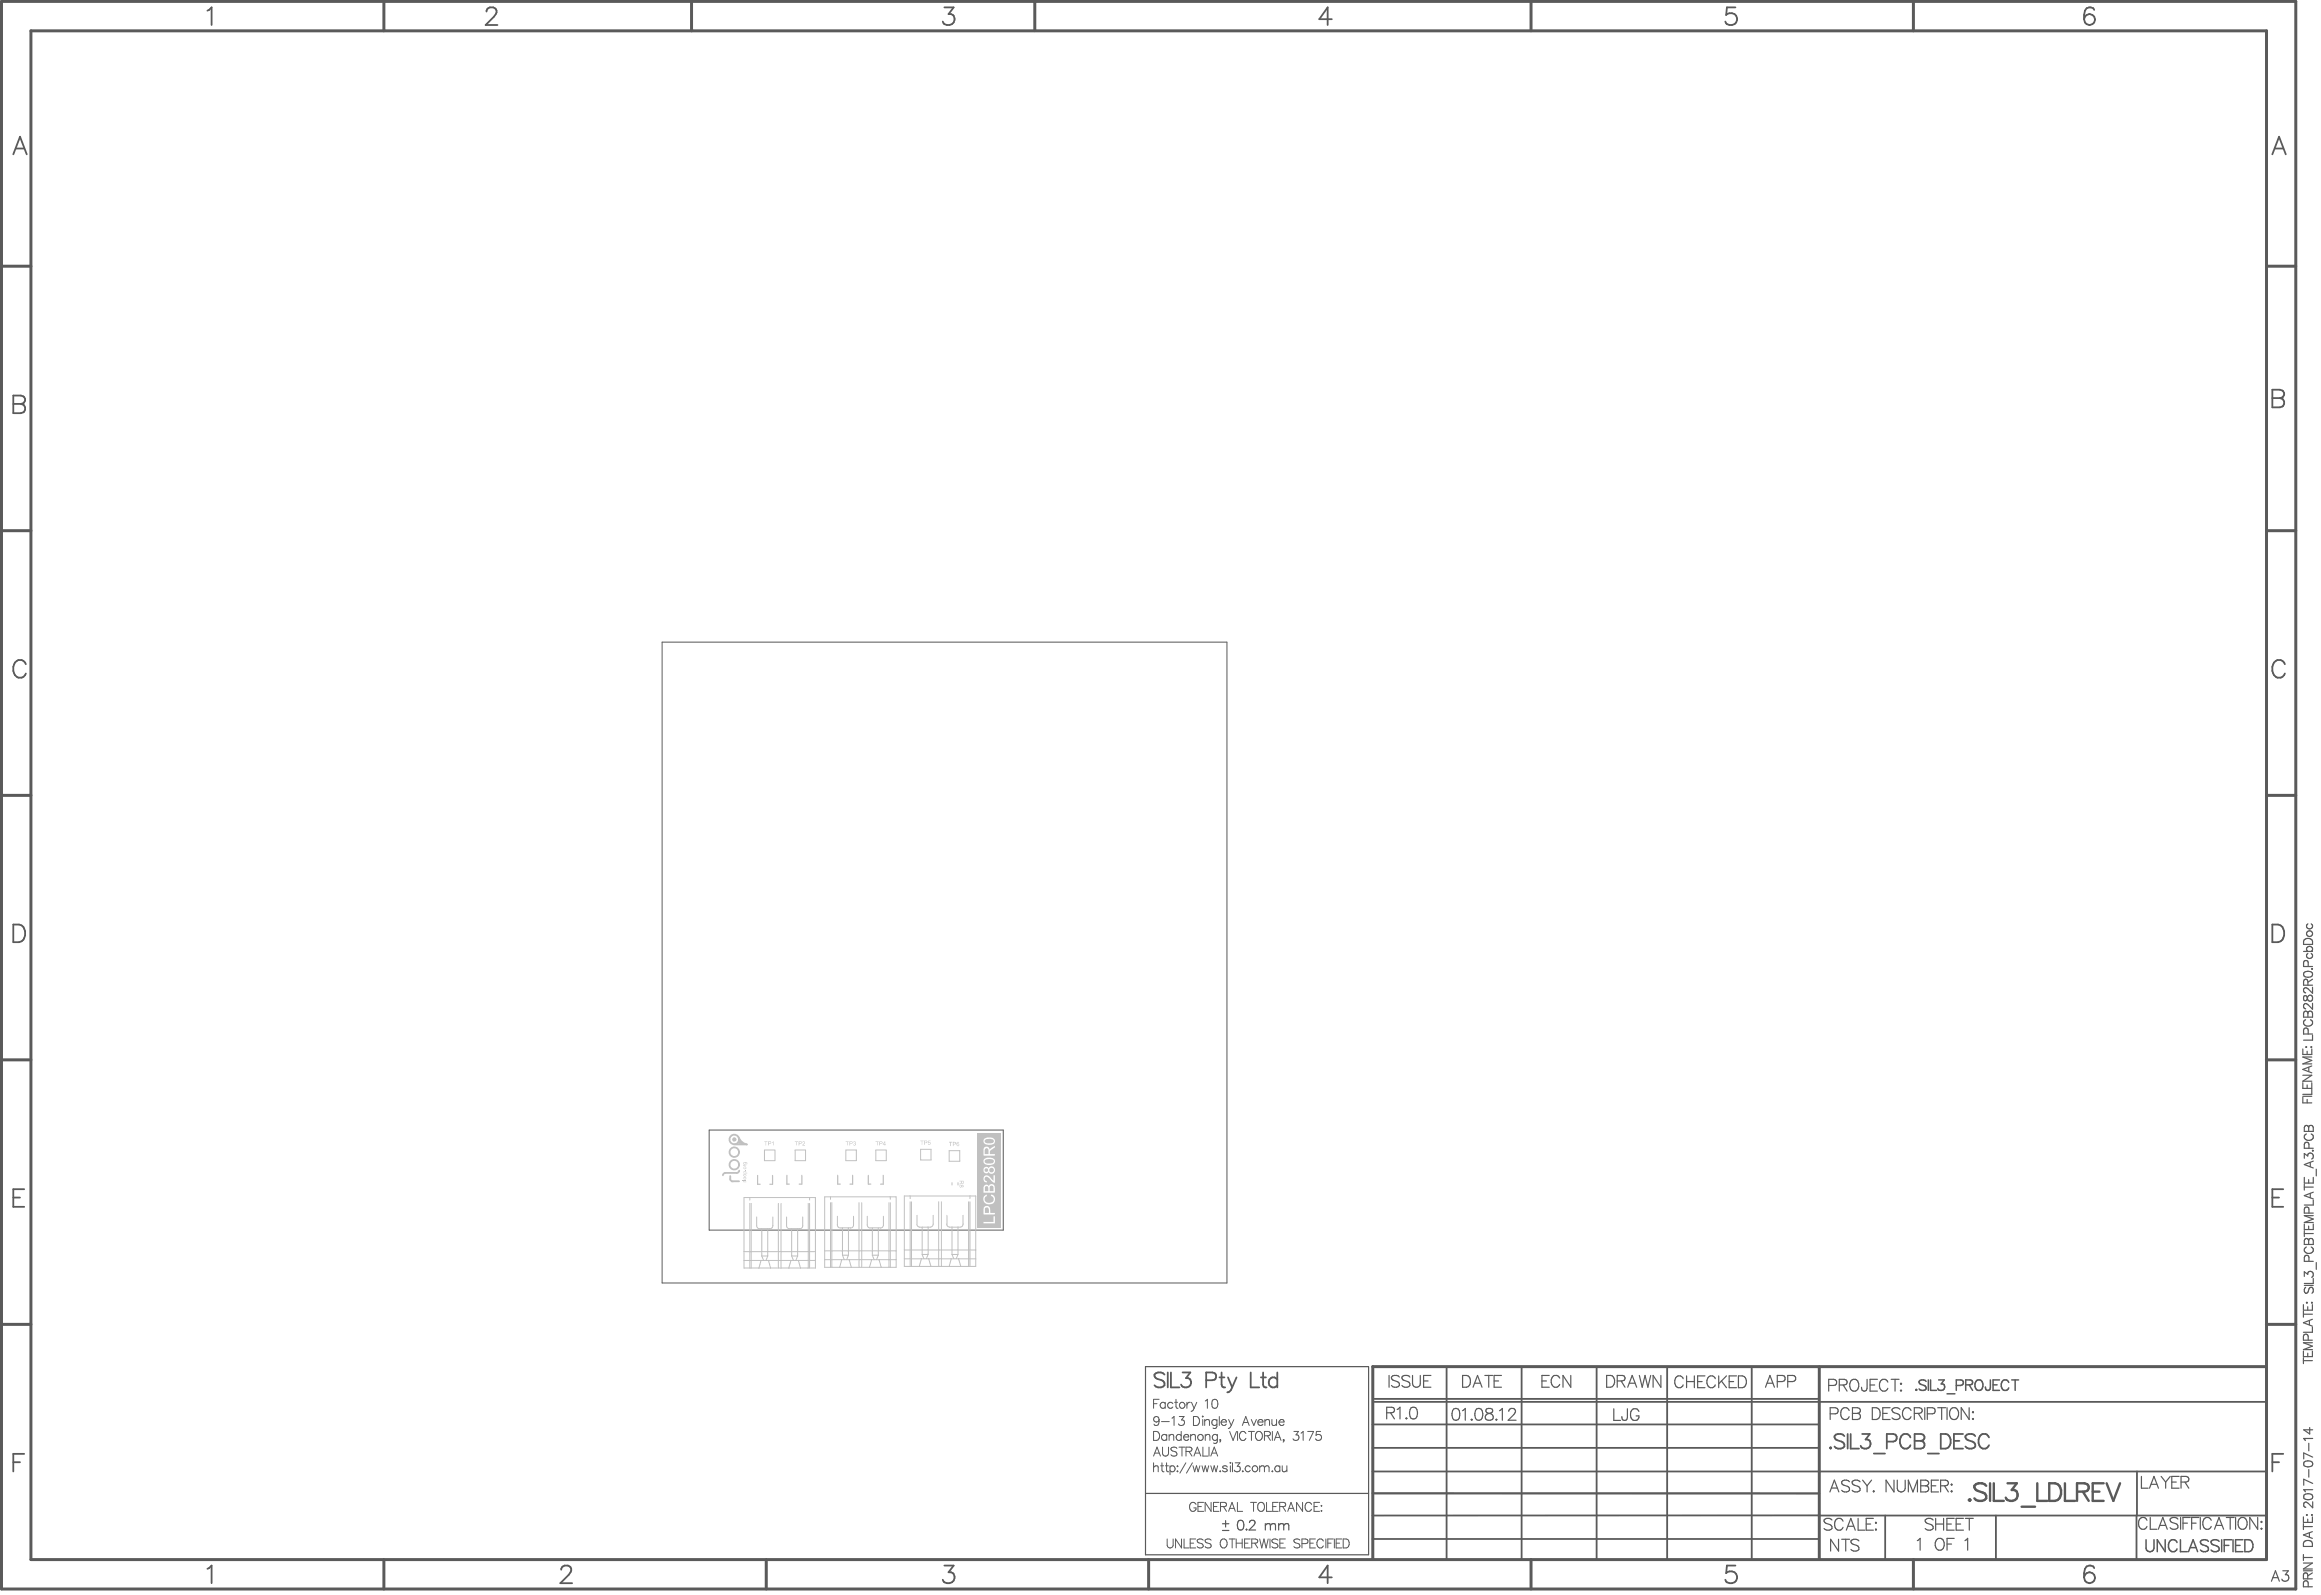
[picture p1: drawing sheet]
<svg xmlns="http://www.w3.org/2000/svg" width="328mm" height="225mm" viewBox="0 0 328 225" stroke-linecap="round" stroke-linejoin="round" font-family="sans-serif">
<g fill="none" stroke="#5a5a5a" stroke-width=".42">
<path d="M.2 .2h324.3v224.4h-324.3zM4.4 4.4h316v216h-316zM54.3 .2v4.2M97.8 .2v4.2M146.3 .2v4.1M216.4 .2v4.2M270.5 .2v4.2M.2 37.6h4.2M320.4 37.6h4.1M.2 75h4.2M320.4 75h4.1M.2 112.4h4.2"/>
<path d="M320.4 112.4h4.1M.2 149.8h4.2M320.4 149.8h4.1M.2 187.2h4.2M257.2 193.2v27.2M320.3 193.1h-126.3v27.3M320.4 187.2h4.1M54.3 220.4v4.2M108.3 220.4v4.2M162.4 220.4v4.2M216.4 220.4v4.2M270.5 220.4v4.2"/>
</g>
<g fill="none" stroke="#5a5a5a" stroke-width=".25">
<path d="M29.3 1.5l.6-.5v2.5M68.8 1.6a.58 .58 0 0 1 .4-.6h.5a.6 .6 0 0 1 .4 1l-1.5 1.5h1.7M133.5 1h1.3l-.7 1a.8 .8 0 0 1 .8 .9 .8 .8 0 0 1-1 .6l-.4-.1-.2-.4M188.3 2.7h-1.8l1.2-1.7v2.5M245.3 1h-1.2l-.1 1.1a.88 .88 0 0 1 1.3 0 .88 .88 0 0 1-.1 1.3 .88 .88 0 0 1-1.3-.4M296 1.4a.72 .72 0 0 0-.7-.4 .72 .72 0 0 0-.6 .5l-.1 1.2M1.9 21.8l.9-2.5 1 2.5M2.2 21h1.2M321.2 21.8l1-2.5 .9 2.5M321.6 21h1.1M1.9 55.9h1.1l.3 .1a.58 .58 0 0 1 0 1l-.3 .1a.66 .66 0 0 1 .6 .6 .66 .66 0 0 1-.6 .7h-1.1zM1.9 57.1h1.1"/>
<path d="M321.2 55.1h1.1l.3 .1a.58 .58 0 0 1 0 1l-.3 .1a.66 .66 0 0 1 .6 .6 .66 .66 0 0 1-.6 .7h-1.1zM321.2 56.3h1.1M3.7 93.9a.86 .86 0 0 0-.9-.6 .86 .86 0 0 0-.8 .6 1.41 1.41 0 0 0 .6 1.9 .87 .87 0 0 0 1.1-.6M323 93.9a.86 .86 0 0 0-.8-.6 .86 .86 0 0 0-.9 .6 1.41 1.41 0 0 0 .6 1.9 .87 .87 0 0 0 1.1-.6M1.9 130.7h.8a1.32 1.32 0 0 1 .9 1.2 1.32 1.32 0 0 1-.9 1.3h-.8zM321.2 130.7h.8a1.32 1.32 0 0 1 .9 1.2 1.32 1.32 0 0 1-.9 1.3h-.8zM1.9 169.3h.9M3.4 168.1h-1.5v2.5h1.5M321.2 169.3h1M322.7 168.1h-1.5v2.5h1.5M164.6 194.3a.95 .95 0 0 0-1.4 0 .57 .57 0 0 0 .4 .6l.6 .2a.52 .52 0 0 1 .4 .4 .52 .52 0 0 1-.2 .5 .97 .97 0 0 1-1.2-.2M165.1 194v2.1"/>
<path d="M165.5 194v2.1h1.2M167.2 194h1.1l-.7 .8a.68 .68 0 0 1 .8 .7 .68 .68 0 0 1-.9 .6l-.3-.1-.3-.3M170.5 195.1l1.2-.1a.57 .57 0 0 0 .2-.6 .57 .57 0 0 0-.5-.4h-.9v2.1M172.4 194.7h.7M172.7 194v1.7l.1 .3 .4 .1M173.6 194.7l.6 1.4M174.2 196.1l-.2 .4-.2 .2-.3 .1M174.8 194.7l-.6 1.4M176.8 194v2.1h1.2M178.2 194.7h.7M178.5 194v1.7l.1 .3 .4 .1M180.6 195a.67 .67 0 0 0-1-.1 .67 .67 0 0 0 0 1 .67 .67 0 0 0 1-.1"/>
<path d="M180.6 194v2.1M194.3 198.1h126M194.3 197.7h62.8M204.5 193.1v27.3M215.1 193.1v27.3M225.7 193.1v27.3M235.7 193.1v27.3M247.6 193.2v27.2M1.9 206.7h.9M3.4 205.5h-1.5v2.5M194 211l63.2 .1h-63.2M194 208h126.4"/>
<path d="M194 204.6h63.2M194 201.3h63.2M194 217.5h63.2M194 214.2h126.4M258.7 204.6l.1-.1 .1 .1-.1 .1zM260.7 203a.93 .93 0 0 0-1.4 0 .57 .57 0 0 0 .4 .6l.6 .1a.51 .51 0 0 1 .4 .4 .51 .51 0 0 1-.2 .5 .93 .93 0 0 1-1.2-.2M261.2 202.7v2M261.6 202.7v2h1.2M263.2 202.7h1.1l-.6 .7a.67 .67 0 0 1 .7 .8 .67 .67 0 0 1-.9 .5l-.3-.1-.2-.3M264.9 205.4h1.6M266.5 214.2v6.2M266.7 203.7h.9a.54 .54 0 0 0 .5-.5 .54 .54 0 0 0-.5-.5h-.9v2"/>
<path d="M270 203.2a.76 .76 0 0 0-.8-.5 .76 .76 0 0 0-.6 .7 .9 .9 0 0 0 .2 1 .9 .9 0 0 0 1 .2l.2-.3M270.6 202.7l1.2 .1a.47 .47 0 0 1 0 .8h-.3a.55 .55 0 0 1 .6 .6 .55 .55 0 0 1-.6 .5h-.9zM270.6 203.6h.9M272.5 205.4h1.6M274.3 202.7h.7a1.1 1.1 0 0 1 .8 1 1.1 1.1 0 0 1-.8 1h-.7zM276.2 203.6h.8M277.5 202.7h-1.3v2h1.3M279.2 203a.93 .93 0 0 0-1.4 0 .57 .57 0 0 0 .4 .6l.6 .1a.51 .51 0 0 1 .4 .4 .51 .51 0 0 1-.2 .5 .95 .95 0 0 1-1.2-.2M281.2 203.2a.76 .76 0 0 0-.9-.5 .76 .76 0 0 0-.6 .7 .9 .9 0 0 0 .2 1 .9 .9 0 0 0 1 .2l.3-.3M282.1 214.2v6.2M302 214.2v6.3M302.1 208v6.2"/>
<path d="M321.2 206.7h1M322.7 205.5h-1.5v2.5M29.3 221.7l.6-.4v2.5M79.3 221.9a.58 .58 0 0 1 .5-.6h.5a.6 .6 0 0 1 .3 .9l-1.4 1.6h1.7M133.5 221.3h1.3l-.7 .9a.8 .8 0 0 1 .8 .9 .8 .8 0 0 1-1 .7l-.4-.2-.2-.3M188.3 222.9h-1.8l1.2-1.6v2.5M245.3 221.3h-1.2l-.1 1a.88 .88 0 0 1 1.3 0 .88 .88 0 0 1-.1 1.3 .88 .88 0 0 1-1.3-.3M296 221.6a.72 .72 0 0 0-.7-.3 .72 .72 0 0 0-.6 .4l-.1 1.2"/>
<circle cx="295.4" cy="2.8" r=".77"/>
<circle cx="295.4" cy="223" r=".77"/>
</g>
<g fill="none" stroke="#5a5a5a" stroke-width=".17">
<path d="M325.6 134.5h1.3M325.7 132.9a.71 .71 0 0 1 1.2 .2v.4h-1.3zM325.7 137.5a.8 .8 0 0 1 1.2 .1v.2a.73 .73 0 0 1-1.3 0zM326.2 139.2v-.7l-.3-.1-.3 .3v.5h1.3M326.2 130.6a.4 .4 0 0 0 0 .6 .4 .4 0 0 0 .6 0 .4 .4 0 0 0-.1-.6M326.2 134.5a.4 .4 0 0 1 0-.6 .4 .4 0 0 1 .6 0 .4 .4 0 0 1-.1 .6M326.2 134.7a.4 .4 0 0 0 0 .6 .4 .4 0 0 0 .6 0 .4 .4 0 0 0-.1-.6M326.3 136.6l-.1-.7-.2-.1a.34 .34 0 0 0-.4 .3v.5h1.3M326.8 136.9h.1zM326.9 139.5v.9l-.6-.6a.36 .36 0 0 0-.4-.2 .36 .36 0 0 0-.3 .2 .39 .39 0 0 0 .3 .5M326.9 138.4l-.7 .4M325.5 155.1v.8h1.3"/>
<path d="M325.5 148.3v.7h1.3v-.7M325.5 153v.8h1.3v-.8M325.5 154.9h1.3M325.5 152h1.3l-1.3 .8h1.3M325.7 140.8a.45 .45 0 0 0 .1 .6l.3-.1a.46 .46 0 0 1 .2-.5 .46 .46 0 0 1 .5-.1 .45 .45 0 0 1 .1 .5 .45 .45 0 0 1-.4 .3 .73 .73 0 0 1-.5-.7zM325.7 143l.3-.1 .2 .3 .1-.2a.33 .33 0 0 1 .4-.1 .33 .33 0 0 1 .2 .3v.6h-1.3zM325.8 159.2l.3-.1 .2 .3 .1-.3a.33 .33 0 0 1 .4 0 .33 .33 0 0 1 .2 .3v.5h-1.3zM325.9 144.1a.47 .47 0 0 0-.3 .6 .47 .47 0 0 0 .5 .3 .56 .56 0 0 0 .6-.1 .56 .56 0 0 0 .1-.6l-.2-.2M325.9 148h.2zM326.1 148.6v.4M326.1 153.3v.5M326.1 155.4v.5"/>
<path d="M326.2 143.2v.6M326.3 146.1v-.5l-.1-.2a.33 .33 0 0 0-.4-.1 .33 .33 0 0 0-.2 .3v.5h1.3M326.3 159.4v.5M326.4 150.8v.6M326.7 148h.1zM326.8 154v.7h-1.3M326.8 150.7l-1.3 .4 1.3 .5M326.8 149.4h-1.3l1.3 .5-1.3 .5h1.3M326.9 141.8v.8l-.8-.7h-.4a.4 .4 0 0 0 .2 .7M326.9 146.3v.7h-1.3M325.7 163.7v-.7l.5 .4a.42 .42 0 0 1 .7-.3 .42 .42 0 0 1-.1 .7M325.7 166.4v.8h1.3v-.8"/>
<path d="M325.7 167.4v.8M325.7 173v.8h1.3v-.8M325.7 173.9v.9M325.7 174.3h1.3M325.7 167.8h1.3M325.8 175.2l.3-.2 .2 .4 .1-.3a.33 .33 0 0 1 .5 .1l.1 .7h-1.3zM326 160.3a.47 .47 0 0 0-.3 .5 .47 .47 0 0 0 .5 .4 .56 .56 0 0 0 .6-.2 .56 .56 0 0 0 .1-.6l-.2-.1M326 176.2a.47 .47 0 0 0-.3 .6 .47 .47 0 0 0 .5 .3 .56 .56 0 0 0 .6-.1 .56 .56 0 0 0 .1-.6l-.2-.2M326.3 166.7v.5M326.3 173.3v.5M326.3 175.4v.5M326.4 162.3v-.6l-.1-.2a.33 .33 0 0 0-.4 0 .33 .33 0 0 0-.2 .2v.6h1.3"/>
<path d="M326.4 171.4l-.1-.7-.2-.1a.34 .34 0 0 0-.4 .3v.5h1.3M326.4 178.3v-.6l-.1-.2a.33 .33 0 0 0-.5 .1l-.1 .7h1.3M326.6 164.3v.6M326.6 168.7v.6M326.9 162.6h.1zM327 169.6v.7h-1.3M327 171.8h-1.3l1.3 .5-1.3 .5h1.3M327 168.5l-1.3 .5 1.3 .4M327 164.1l-1.3 .5 1.3 .5M327.4 165.2v1M327.4 178.4v1M161.9 193.1h31.6l-.1 26.6h-31.5z"/>
<path d="M196 199.7l1-.1a.4 .4 0 0 0 0-.6l-1-.1v1.6M196.4 194.4v1.7M196.6 199.7l.5 .8M197.5 199.2l.4-.3v1.6M197.8 194.6a.64 .64 0 0 0-1.1 .2l.2 .2 .6 .3a.4 .4 0 0 1 .3 .3 .4 .4 0 0 1-.2 .4 .74 .74 0 0 1-.9-.2M199.3 194.6a.64 .64 0 0 0-1.1 .2l.1 .2 .7 .3a.41 .41 0 0 1 .3 .3 .41 .41 0 0 1-.2 .4 .76 .76 0 0 1-.9-.2M199.5 199a.57 .57 0 0 1 .8 .2 1.3 1.3 0 0 1-.2 1.3 .55 .55 0 0 1-.8-.3 1.37 1.37 0 0 1 .2-1.2zM199.7 194.4v1.2a.55 .55 0 0 0 .5 .5 .55 .55 0 0 0 .6-.5v-1.2M201.2 195.2h.7M202.3 194.4h-1.1v1.7h1.1M205.5 199.1a.54 .54 0 0 1 .8 .3 1.46 1.46 0 0 1-.2 1.2 .52 .52 0 0 1-.8-.2 1.37 1.37 0 0 1 .2-1.3zM206.7 199.4l.4-.3v1.6"/>
<path d="M206.7 194.4h.6a.89 .89 0 0 1 .6 .8 .89 .89 0 0 1-.6 .9h-.6zM208.2 196.1l.7-1.7 .6 1.7M208.5 195.5h.8M208.7 199.1a.54 .54 0 0 1 .8 .3 1.3 1.3 0 0 1-.2 1.2 .52 .52 0 0 1-.7-.2 1.37 1.37 0 0 1 .1-1.3zM209.9 194.4h1.1M210.1 199.1a.33 .33 0 0 0 .2 .6 .7 .7 0 0 1 .8 .7 .59 .59 0 0 1-.7 .3 .59 .59 0 0 1-.4-.5 .78 .78 0 0 1 .8-.5 .33 .33 0 0 0 .1-.6h-.2zM210.4 194.4v1.7M211.2 195.2h.6M212 199.4l.4-.3v1.6M212.2 194.4h-1v1.7h1M213.3 199.5l.1-.3 .2-.1h.5a.38 .38 0 0 1 0 .6l-.9 1h1.1M218 195.2h.6"/>
<path d="M219 194.4h-1v1.7h1M220.5 194.8a.62 .62 0 0 0-.7-.4 .62 .62 0 0 0-.5 .6 .74 .74 0 0 0 .1 .8 .74 .74 0 0 0 .8 .2l.3-.3M222 194.4v1.7l-1.1-1.7v1.7M227.1 194.4h.6a.89 .89 0 0 1 .5 .8 .89 .89 0 0 1-.5 .9h-.6zM228.1 199.1v1.6h1M228.6 195.2l1-.1a.4 .4 0 0 0 0-.6l-1-.1v1.7M229.2 195.2l.5 .9M230 199.1v1.3v.2a.4 .4 0 0 1-.7 0v-.4M230.1 196.1l.6-1.7 .7 1.7M230.3 195.5h.8M231.7 199.5a.61 .61 0 0 0-.7-.4 .61 .61 0 0 0-.5 .6 .73 .73 0 0 0 .1 .8 .73 .73 0 0 0 .8 .2l.3-.3v-.3h-.4M231.7 194.4l.4 1.7 .4-1.7 .4 1.7 .4-1.7"/>
<path d="M234.8 194.4v1.7l-1.1-1.7v1.7M237.9 194.9a.61 .61 0 0 0-.7-.4 .61 .61 0 0 0-.5 .6 .72 .72 0 0 0 .2 .8 .72 .72 0 0 0 .8 .1l.2-.3M238.4 195.3h1.1M238.4 194.5v1.6M239.5 194.5v1.6M240 195.3h.6M241 194.5h-1v1.6h1M242.5 194.9a.61 .61 0 0 0-.7-.4 .61 .61 0 0 0-.5 .6 .73 .73 0 0 0 .1 .8 .73 .73 0 0 0 .8 .1l.3-.3M242.9 194.5v1.6M243.3 195.2l.7 .9M244 194.5l-1.1 1.1M244.4 195.3h.7"/>
<path d="M245.5 194.5h-1.1v1.6h1.1M245.7 194.5h.6a.88 .88 0 0 1 .6 .8 .88 .88 0 0 1-.6 .8h-.6zM249.6 196.1l.6-1.7 .6 1.7M249.8 195.5h.8M251.2 195.3h.7a.43 .43 0 0 0 .4-.5 .43 .43 0 0 0-.4-.4h-.7v1.7M252.7 195.3h.7a.43 .43 0 0 0 .4-.5 .43 .43 0 0 0-.4-.4h-.7v1.7M258.5 195.8h.7a.43 .43 0 0 0 .4-.4 .43 .43 0 0 0-.4-.5h-.7v1.7M258.7 199.8h.7a.43 .43 0 0 0 .4-.4 .43 .43 0 0 0-.4-.4h-.7v1.6M260 195.7h.9a.4 .4 0 0 0 0-.7l-.9-.1v1.7M260.5 195.7l.6 .9M261.4 199.4a.61 .61 0 0 0-.7-.5 .61 .61 0 0 0-.5 .7 .72 .72 0 0 0 .2 .8 .72 .72 0 0 0 .8 .1l.2-.3M261.6 195.2a.62 .62 0 0 1 .7-.2 .62 .62 0 0 1 .4 .6 .72 .72 0 0 1-.1 .8 .72 .72 0 0 1-.8 .1 1.05 1.05 0 0 1-.2-1.3z"/>
<path d="M261.9 199h.7a.43 .43 0 0 1 .4 .4l-.2 .3-.2 .1a.43 .43 0 0 1 .4 .4 .43 .43 0 0 1-.4 .4h-.7zM261.9 199.8h.7M263.9 194.9l-.1 1.6a.4 .4 0 0 1-.6 0l-.1-.4M264.3 195.7h.7M264.7 199h.5a.89 .89 0 0 1 .6 .8 .89 .89 0 0 1-.6 .8h-.5zM265.4 194.9h-1.1v1.7h1.1M266.1 199.8h.7M266.9 195.3a.61 .61 0 0 0-.7-.4 .61 .61 0 0 0-.5 .7 .72 .72 0 0 0 .1 .8 .72 .72 0 0 0 .8 .1l.3-.3M267.2 199h-1.1v1.6h1.1M267.3 194.9h1.1M267.9 194.9v1.7M268.6 199.2a.75 .75 0 0 0-1.2 0l.2 .4 .7 .2a.41 .41 0 0 1 .1 .7 .77 .77 0 0 1-1-.1"/>
<path d="M268.6 195.6l.1-.1 .1 .1-.1 .1zM268.6 196.5h.2l-.1 .1zM270.1 199.4a.62 .62 0 0 0-.7-.4 .62 .62 0 0 0-.5 .6 .73 .73 0 0 0 .2 .8 .73 .73 0 0 0 .8 .1l.2-.3M270.6 199.8h.7a.43 .43 0 0 0 .4-.5l-.2-.3h-.2h-.7v1.6M271.1 199.8l.6 .8M272.1 199v1.6M272.4 199.8h1a.45 .45 0 0 0 .1-.5 .45 .45 0 0 0-.3-.3h-.8v1.6M273.9 199h1.1M274.5 199v1.6M275.2 199v1.6M275.7 199.2a.62 .62 0 0 1 .7-.2 .62 .62 0 0 1 .4 .6 .73 .73 0 0 1-.1 .8 .73 .73 0 0 1-.8 .1 1.05 1.05 0 0 1-.2-1.3zM278.3 199v1.6l-1.1-1.6v1.6"/>
<path d="M278.8 199.6l.1-.1 .1 .1-.1 .1zM325.6 192.3h1.3M325.6 184.4v.8h1.3v-.8M325.6 185.3v.9M325.6 191v.7h1.3v-.7M325.6 191.9v.8M325.6 185.7h1.3M325.7 180.4v-.7l.5 .4a.42 .42 0 0 1 .7-.3 .42 .42 0 0 1-.1 .7M325.7 181.7h1.3M325.9 181.9a.47 .47 0 0 0-.2 .5 .47 .47 0 0 0 .3 .4l.3-.2 .1-.5 .4-.2a.54 .54 0 0 1 0 .9M326 184.1h.1zM326.2 184.7v.5"/>
<path d="M326.2 191.2v.5M326.3 189.4v-.5a.34 .34 0 0 0-.4-.3 .34 .34 0 0 0-.3 .3v.5h1.3M326.4 186.6v.6M326.7 184.1h.2zM326.9 187.6v.7h-1.3M326.9 189.8h-1.3l1.3 .5-1.3 .4h1.3M326.9 186.5l-1.3 .4 1.3 .5M327 180.7v.7h-1.3M161.9 211.1h31.6M172.8 216.3h.9M172.8 215.4h.9M173.2 214.9v.9"/>
<path d="M175.1 214.9a.45 .45 0 0 1 .7 .2 1.18 1.18 0 0 1-.2 1.1 .45 .45 0 0 1-.6-.2 1.18 1.18 0 0 1 .1-1.1zM176.1 216.2h.2zM176.6 215.2v-.1a.43 .43 0 0 1 .7-.2v.1a.44 .44 0 0 1-.1 .6l-.6 .6h.9M178.9 215.3v.9M178.9 215.6l.3-.3 .3 .1 .1 .2M179.6 215.6l.3-.3 .3 .1 .1 .8M179.6 215.6v.6M180.7 215.6l.4-.3 .3 .1 .1 .2M180.7 215.3v.9M181.5 215.6l.3-.3 .3 .1 .1 .8M181.5 215.6v.6M198.7 200.5l.1-.1 .1 .1z"/>
<path d="M207.9 200.6h.2l-.1 .1zM211.5 200.6h.1l-.1 .1zM258.7 210.9l.6-1.7 .6 1.7M258.9 210.3h.8M259 214.8a.75 .75 0 0 0-1.2 0l.2 .4 .6 .3a.41 .41 0 0 1 .2 .7 .77 .77 0 0 1-1-.2M259.9 217.6v1.6l-1.1-1.6v1.6M260.3 217.6h1.1M260.5 215a.61 .61 0 0 0-.7-.4 .61 .61 0 0 0-.5 .6 .72 .72 0 0 0 .2 .8 .72 .72 0 0 0 .8 .2l.2-.3M260.9 217.6v1.6M261 216.3l.6-1.7 .7 1.7M261.2 215.7h.8M261.4 209.4a.62 .62 0 0 0-.6-.2 .62 .62 0 0 0-.5 .4l.2 .2 .6 .3a.44 .44 0 0 1 .3 .5 .73 .73 0 0 1-1.1 0"/>
<path d="M262.7 214.6v1.7h.9M262.8 217.8a.75 .75 0 0 0-1.2 0 .45 .45 0 0 0 .4 .5l.4 .1a.42 .42 0 0 1 .2 .7 .79 .79 0 0 1-1-.1M262.9 209.4a.75 .75 0 0 0-1.1 0l.2 .4 .6 .3a.41 .41 0 0 1 .2 .7 .77 .77 0 0 1-1-.2M263.3 209.2l.6 .8M263.8 215.4h.6M263.9 210v.9M264.6 209.2l-.7 .8M264.8 214.6h-1v1.7h1M264.9 210.7v.1v.1zM265.2 215.1l.1 .1-.1 .1zM265.2 216.1l.1 .1-.1 .1zM267.7 209.2v1.7l-1.1-1.7v1.7"/>
<path d="M268.2 209.2v1.2a.56 .56 0 0 0 .5 .5 .56 .56 0 0 0 .6-.5v-1.2M269.8 210.9v-1.7l.6 1.7 .6-1.7v1.7M271 217.7l.4-.3v1.7M271.5 209.2h.7a.43 .43 0 0 1 .4 .5l-.1 .2-.3 .1a.43 .43 0 0 1 .4 .4 .43 .43 0 0 1-.4 .5h-.7zM271.5 210h.7M273 210h.6M273.3 214.8a.75 .75 0 0 0-1.2 0l.2 .4 .6 .3a.41 .41 0 0 1 .2 .7 .77 .77 0 0 1-1-.2M273.6 215.4h1.1M273.6 214.6v1.7M273.7 217.7a.61 .61 0 0 1 .7-.3 .61 .61 0 0 1 .4 .7 .72 .72 0 0 1-.1 .8 .72 .72 0 0 1-.8 .1 1.02 1.02 0 0 1-.2-1.3zM274 209.2h-1v1.7h1M274.3 210l1-.1a.4 .4 0 0 0 0-.6l-1-.1v1.7"/>
<path d="M274.7 214.6v1.7M274.9 210l.5 .9M275.2 215.4h.6M275.2 218.2h.7M275.8 209.8l.1-.1v.1v.1zM275.8 210.8l.1-.1v.1v.1zM276.2 214.6h-1v1.7h1M276.2 217.4h-1v1.7M276.5 215.4h.6M277.5 214.6h-1v1.7h1M277.8 217.7l.3-.3v1.7M277.8 214.6h1.1"/>
<path d="M278.4 214.6v1.7M278.8 200.5h.2l-.1 .1zM302.7 208.7v1.6h1M303.5 214.9a.61 .61 0 0 0-.7-.4 .61 .61 0 0 0-.5 .6 .72 .72 0 0 0 .1 .8 .72 .72 0 0 0 .9 .2l.2-.4M303.8 210.3l.7-1.6 .6 1.6M303.9 214.5v1.6h1M304.1 209.8h.8M305.1 216.1l.6-1.6 .7 1.6M305.3 215.6h.8M305.5 208.7l.6 .8M306.1 209.5v.8M306.8 208.7l-.7 .8"/>
<path d="M307 209.5h.6M307.9 214.7a.62 .62 0 0 0-.6-.3 .62 .62 0 0 0-.5 .5l.1 .2 .6 .2a.42 .42 0 0 1 .2 .8 .75 .75 0 0 1-.9-.2M308 208.7h-1v1.6h1M308.2 214.5v1.6M308.3 209.5l.9-.1a.4 .4 0 0 0 0-.7h-.9v1.6M308.6 215.3h.6M308.8 209.5l.6 .8M309.6 214.5h-1v1.6M309.8 215.3h.6M310.8 214.5h-1v1.6M311 214.5v1.6M312.6 214.9a.61 .61 0 0 0-.7-.4 .61 .61 0 0 0-.5 .6 .72 .72 0 0 0 .1 .8 .72 .72 0 0 0 .8 .2l.3-.4"/>
<path d="M313 216.1l.7-1.6 .6 1.6M313.3 215.6h.8M314.7 214.5h1.1M315.2 214.5v1.6M316 214.5v1.6M316.5 214.7a.62 .62 0 0 1 .7-.2 .62 .62 0 0 1 .4 .6 .73 .73 0 0 1-.1 .8 .73 .73 0 0 1-.8 .2 1.05 1.05 0 0 1-.2-1.4zM319.1 214.5v1.6l-1.1-1.6v1.6M319.6 216.1h.1zM319.7 215v.1v.1zM325.6 214.4v.8h1.3v-.8M325.6 215.3v.9M325.6 219.7v.8"/>
<path d="M325.6 215.8h1.3M325.7 218l.1-.2a.72 .72 0 0 1 1.1 .3v.5h-1.3zM325.7 206.7a.82 .82 0 0 1 1.2 .1v.2a.71 .71 0 0 1-1 .2 .43 .43 0 0 1-.2-.5zM325.7 211.3a.82 .82 0 0 1 1.2 .2v.1a.71 .71 0 0 1-1 .3 .43 .43 0 0 1-.2-.6zM326 214.1h.1zM326.2 214.7v.5M326.4 204v1.1M326.4 207.7v1.1M326.4 216.6v.7M326.5 201.8v.9l-.9-.6h1.3M326.7 214.1h.2zM326.9 216.5l-1.3 .4 1.3 .5"/>
<path d="M326.9 212.3v.8l-.6-.6-.4-.2-.2 .1-.1 .4 .1 .2h.2M326.9 205.9l-1.3-.6v.9M326.9 209.7l-1.3-.6v.8M326.9 210.5h-1.3l.3 .3M326.9 203.3h-1.3l.3 .3M321.1 223.5l.5-1.5 .6 1.5M321.3 223h.7M322.7 222h.8l-.5 .6a.49 .49 0 0 1 .4 .7 .49 .49 0 0 1-.8-.1M325.6 222h1.3M325.6 220.9h1.3l-1.3 .9h1.3M325.6 220.1h1.3M326.2 223.1l-.1-.7-.1-.1h-.3l-.1 .3v.5h1.3"/>
<path d="M326.3 224.3v-.6a.34 .34 0 0 0-.4-.3 .34 .34 0 0 0-.3 .3v.6h1.3M326.9 222.3l-.7 .4"/>
<circle cx="326.5" cy="131.9" r=".42"/>
</g>
<g fill="none" stroke="#5a5a5a" stroke-width=".14">
<path d="M93.6 90.8h79.8v90.5h-79.8zM100.2 159.7h41.6v14.2h-41.6zM163.1 198.4h.4M163.8 197.8h-.7v1.2M164.7 198.2v.8M164.7 198.4a.4 .4 0 0 0-.6-.1 .4 .4 0 0 0 0 .6 .4 .4 0 0 0 .6-.1M165.8 198.4a.41 .41 0 0 0-.6-.1 .41 .41 0 0 0 0 .6 .41 .41 0 0 0 .6-.1M166 198.2h.5M166.2 197.8v1l.1 .2h.2M167.8 198.2v.8M168.3 198.2a.43 .43 0 0 0-.5 .4M168.4 198.2l.4 .8"/>
<path d="M168.8 199l-.2 .4-.2 .1M169.2 198.2l-.4 .8M170.4 198l.3-.2v1.2M171.5 197.8a.43 .43 0 0 1 .6 .2 .81 .81 0 0 1-.3 1h-.3l-.2-.2v-.5zM163.1 202.3h.4a.68 .68 0 0 1 .4 .6 .68 .68 0 0 1-.4 .7h-.4zM163.1 206.7v1.3M163.1 205.8l.4-1.3 .5 1.3M163.1 207.4l.3-.2h.3v.8M163.3 205.4h.5M163.8 200.6a.59 .59 0 0 1-.4 .9l-.3-.2M164.1 207.2h.4M164.2 200.9h1.1"/>
<path d="M164.2 206.7v1.1l.1 .1 .2 .1M164.3 204.5v.9a.43 .43 0 0 0 .5 .4 .43 .43 0 0 0 .4-.4v-.9M164.7 207.2h.5M164.9 206.7v1.1l.1 .1 .2 .1M164.9 202.9a.41 .41 0 0 0-.6-.1 .41 .41 0 0 0 0 .7 .41 .41 0 0 0 .6-.1M164.9 202.7v.9M165 217.5v.9a.43 .43 0 0 0 .4 .4 .43 .43 0 0 0 .4-.4v-.9M165.3 203l.3-.3 .3 .1v.8M165.3 202.7v.9M165.4 207.4a.4 .4 0 0 1 .6-.1 .4 .4 0 0 1 0 .6 .4 .4 0 0 1-.6-.1M165.4 207.2v1.2M165.7 200.4l.3-.2v1.3"/>
<path d="M166.4 204.7a.48 .48 0 0 0-.9 .1l.1 .2 .7 .2a.32 .32 0 0 1 0 .5 .59 .59 0 0 1-.8-.1M166.4 207.2h.1zM166.4 207.9h.1zM166.7 204.5h.8M166.7 200.2h.7l-.4 .5a.43 .43 0 0 1 .4 .6 .43 .43 0 0 1-.7 .1l-.1-.2M167 202.9a.4 .4 0 0 0-.6 0 .4 .4 0 0 0 0 .6 .4 .4 0 0 0 .6-.1M167 202.3v1.3M167 217.5v1.3l-.8-1.3v1.3M167.1 204.5v1.3M167.3 203.1v.1a.38 .38 0 0 0 .3 .4 .38 .38 0 0 0 .4-.2M167.4 217.5v1.3h.7M167.4 202.9a.34 .34 0 0 1 .4-.2 .34 .34 0 0 1 .2 .4h-.7z"/>
<path d="M167.6 206.7l-.8 1.5M167.6 205.1h.8l.1-.3-.3-.3h-.6v1.3M168.1 205.1l.4 .7M168.2 218.1h.5M168.3 203l.3-.3 .3 .1 .1 .8M168.3 202.7v.9M168.6 206.7l-.9 1.5M168.6 207.2l.3 .8 .2-.8 .3 .8 .2-.8M168.7 200.2h.4a.68 .68 0 0 1 .5 .6 .68 .68 0 0 1-.5 .7h-.4zM168.8 205.8l.5-1.3 .4 1.3M169 205.4h.5M169 217.5h-.8v1.3h.8"/>
<path d="M169.1 212.6a.47 .47 0 0 0-.6-.3 .47 .47 0 0 0-.3 .5v.3a.46 .46 0 0 0 .4 .5 .46 .46 0 0 0 .5-.5h-.4M169.3 212.9h.5M169.9 207.2l.2 .8 .3-.8 .2 .8 .3-.8M169.9 200.2h.2zM170 200.6v.9M170 204.5v1.3h.8M170.1 217.7a.48 .48 0 0 0-.9 .1l.3 .3 .4 .1 .2 .4a.54 .54 0 0 1-.9 0M170.1 212.3h-.8v1.3h.8M170.3 200.9l.3-.3 .3 .1 .1 .8M170.3 200.6v.9M170.4 202.7v.9M170.4 203l.3-.3 .3 .1v.8"/>
<path d="M170.9 204.5v1.3M171.2 205.8l.4-1.3 .5 1.3M171.2 207.2l.2 .8 .2-.8 .3 .8 .2-.8M171.2 212.3v1.3l-.9-1.3v1.3M171.2 217.7a.49 .49 0 0 0-.9 .1l.2 .2 .5 .2a.31 .31 0 0 1 .2 .2 .31 .31 0 0 1-.1 .3 .59 .59 0 0 1-.8-.1M171.3 205.4h.6M171.5 212.9h.5M172 200.8a.4 .4 0 0 0-.6-.1 .4 .4 0 0 0 0 .6 .4 .4 0 0 0 .6 0M172 200.6v1a.34 .34 0 0 1-.5 .2M172.1 202.9a.4 .4 0 0 0-.6 0 .4 .4 0 0 0 0 .6 .4 .4 0 0 0 .6-.1M172.1 202.7v1a.34 .34 0 0 1-.6 .2M172.3 212.3h-.8v1.3h.8"/>
<path d="M172.4 200.2v1.3M172.4 203.5h.1zM172.4 207.9h.1zM172.5 212.9h.8l.1-.3-.3-.3h-.6v1.3M172.5 203.5l-.1 .3M172.6 217.7a.53 .53 0 0 1 .7-.1 .53 .53 0 0 1 .2 .7 .49 .49 0 0 1-.5 .5 .49 .49 0 0 1-.5-.5zM172.6 201a.41 .41 0 0 0 .3 .4 .41 .41 0 0 0 .4-.1M172.7 200.8a.35 .35 0 0 1 .4-.2 .35 .35 0 0 1 .2 .4h-.7zM172.9 212.9l.5 .7M173.5 207.4a.37 .37 0 0 0-.4-.2 .37 .37 0 0 0-.3 .2l.2 .1 .4 .2 .1 .1a.37 .37 0 0 1-.4 .2 .37 .37 0 0 1-.3-.2M173.7 213.6l.5-1.3 .4 1.3M173.7 200.6l.3 .9"/>
<path d="M173.8 217.5h.8M173.8 202.3l.5 1.3 .5-1.3M173.8 213.2h.6M173.9 206.7v.1zM173.9 207.2v.8M174 201.5l-.1 .2-.3 .2M174.2 217.5v1.3M174.2 206.7v1.3M174.4 200.6l-.4 .9M174.6 206.7h.7l-.4 .5a.43 .43 0 0 1 .3 .7 .43 .43 0 0 1-.7-.1M174.7 218.1h.9M174.7 217.5v1.3"/>
<path d="M174.9 212.3v1.3h.8M174.9 202.3v1.3M175.6 217.5v1.3M175.6 207.9h.1zM175.6 201.5l.5-1.3 .5 1.3M175.8 201h.6M175.9 218.1h.5M176.1 202.6a.47 .47 0 0 0-.5-.3 .47 .47 0 0 0-.4 .5v.3a.47 .47 0 0 0 .4 .5 .47 .47 0 0 0 .5-.3M176.5 202.3h.8M176.7 217.5h-.8v1.3h.8M176.7 207.4a.4 .4 0 0 0-.6-.1 .4 .4 0 0 0 0 .6 .4 .4 0 0 0 .6-.1M176.8 212.3h.8"/>
<path d="M176.9 200.6l.3 .9 .4-.9M176.9 202.3v1.3M176.9 218.1h.8l.1-.4-.3-.2h-.6v1.3M177.2 212.3v1.3M177.4 218.1l.4 .7M177.7 202.4a.63 .63 0 0 1 .8 .4 .63 .63 0 0 1-.4 .8 .66 .66 0 0 1-.7-.5 .66 .66 0 0 1 .3-.7zM177.8 201a.39 .39 0 0 0 .2 .4 .39 .39 0 0 0 .5-.1M177.8 200.8a.35 .35 0 0 1 .5-.2 .35 .35 0 0 1 .2 .4h-.7zM177.9 212.5a.46 .46 0 0 1 .7 0 .67 .67 0 0 1 .1 .7 .67 .67 0 0 1-.6 .4l-.1-.1a.83 .83 0 0 1-.1-1zM178.1 217.5l.3 1.3 .3-1.3 .3 1.3 .3-1.3M178.1 207.4l.3-.2h.3v.2M178.1 207.2v.8"/>
<path d="M178.7 202.9h.8l.1-.4-.3-.2h-.6v1.3M178.7 207.4v.6M178.7 207.4l.3-.2h.3l.1 .8M178.8 200.9l.3-.3 .3 .1 .1 .8M178.8 200.6v.9M179 212.3v1.3h.8M179.2 202.9l.4 .7M179.5 217.5v1.3M179.8 200.6l.1 .8 .3 .1 .2-.3M179.8 207.9h.1zM179.9 202.3v1.3M179.9 212.9h.5"/>
<path d="M180.1 203.6l.5-1.3 .5 1.3M180.3 203.2h.6M180.4 200.6v.9M180.6 217.7a.48 .48 0 0 0-.8 .1l.1 .2 .6 .2 .1 .4a.55 .55 0 0 1-.8 0M180.7 212.3h-.8v1.3h.8M180.8 201v.1a.38 .38 0 0 0 .3 .4 .38 .38 0 0 0 .4-.2M180.8 200.8a.34 .34 0 0 1 .4-.2 .34 .34 0 0 1 .3 .4h-.7zM180.9 212.9h.7l.1-.3-.3-.3h-.5v1.3M180.9 207.2v.8M180.9 218.1h.5M180.9 207.4a.4 .4 0 0 0-.6-.1 .4 .4 0 0 0 0 .6 .4 .4 0 0 0 .6-.1M181.2 207.2l.1 .7 .3 .1 .3-.2"/>
<path d="M181.3 212.9l.4 .7M181.4 203.5h.1zM181.5 203.5l-.1 .3M181.7 217.5h-.8v1.3h.8M181.9 207.2v.8M182 213.6l.5-1.3 .5 1.3M182.2 213.2h.6M182.9 202.3h.7l-.4 .5a.42 .42 0 0 1 .4 .6 .42 .42 0 0 1-.8 0v-.1M183.7 217.7a.49 .49 0 0 0-.8 .1l.1 .2 .6 .2a.32 .32 0 0 1 0 .5 .59 .59 0 0 1-.7-.1M183.9 202.5l.3-.2v1.3M184 218.2l.8-.1a.33 .33 0 0 0 0-.5l-.8-.1v1.3M184.1 212.3v1.3l-.8-1.3v1.3"/>
<path d="M184.8 202.3h.9l-.6 1.3M185.2 218.1h.4M185.4 212.6a.47 .47 0 0 0-.5-.3 .47 .47 0 0 0-.4 .5v.3a.47 .47 0 0 0 .4 .5 .47 .47 0 0 0 .5-.3M185.7 212.9h.5M185.9 217.5h-.7v1.3h.7M186.5 212.3h-.8v1.3h.8M186.7 202.3h-.6l-.1 .6a.45 .45 0 0 1 .7 0 .45 .45 0 0 1-.1 .6 .45 .45 0 0 1-.6-.2M186.7 212.8h.1zM186.7 213.5h.1zM187.1 217.8a.47 .47 0 0 0-.6-.3 .47 .47 0 0 0-.4 .5 .52 .52 0 0 0 .2 .7 .52 .52 0 0 0 .7-.1l.1-.1M187.4 217.5v1.3M187.7 218.1h.5"/>
<path d="M188.5 217.5h-.8v1.3M188.6 217.5v1.3M188.9 218.1h.5M189.7 217.5h-.8v1.3h.8M189.9 217.5h.4a.68 .68 0 0 1 .4 .6 .68 .68 0 0 1-.4 .7h-.4z"/>
<circle cx="167.1" cy="198.6" r=".41"/>
<circle cx="163.5" cy="200.6" r=".39"/>
<circle cx="169.7" cy="203.2" r=".41"/>
<circle cx="177.4" cy="207.6" r=".41"/>
</g>
<g fill="none" stroke="#5a5a5a" stroke-width=".34">
<path d="M278.3 212l.1-.1 .1 .1-.1 .1zM280.8 210a1.09 1.09 0 0 0-1.7 0 .68 .68 0 0 0 .5 .7l.7 .2a.6 .6 0 0 1 .4 .5 .6 .6 0 0 1-.2 .6 1.14 1.14 0 0 1-1.4-.2M281.3 209.6v2.5M281.8 209.6v2.5h1.4M283.8 209.6h1.3l-.7 1a.77 .77 0 0 1 .8 .7 .77 .77 0 0 1-.7 .8 .78 .78 0 0 1-1-.4M285.8 212.9h1.9M288 209.6v2.5h1.4M289.7 209.6h.8a1.32 1.32 0 0 1 .9 1.3 1.32 1.32 0 0 1-.9 1.2h-.8zM291.9 209.6v2.5h1.4M293.6 210.8h1.1l.3-.1a.58 .58 0 0 0 0-.9l-.3-.2h-1.1v2.5M294.4 210.8l.8 1.3M295.8 210.8h1"/>
<path d="M297.4 209.6h-1.6v2.5h1.6M297.8 209.6l.9 2.5 1-2.5"/>
</g>
<g fill="none" stroke="#5a5a5a" stroke-width=".21">
<path d="M270.9 196.4h.1l-.1 .1zM272.3 195.2a.56 .56 0 0 0-.6-.2 .56 .56 0 0 0-.4 .4l.1 .2 .6 .2a.36 .36 0 0 1 .2 .3 .36 .36 0 0 1-.1 .3 .7 .7 0 0 1-.8-.1M272.6 195v1.5M272.9 195v1.5h.8M274 195h.8l-.4 .6a.47 .47 0 0 1 .5 .5 .47 .47 0 0 1-.7 .4l-.2-.1-.1-.2M275.2 197h1.1M276.5 195.8l.9-.1a.38 .38 0 0 0 .1-.4 .38 .38 0 0 0-.3-.3h-.7v1.5M277.9 195.7h.8l.1-.3v-.2l-.3-.2h-.6v1.5M278.3 195.7l.5 .8M279.4 195.1a.68 .68 0 0 1 .8 .2 .68 .68 0 0 1 0 .8 .54 .54 0 0 1-.6 .4 .54 .54 0 0 1-.4-.6 .92 .92 0 0 1 .2-.8zM281.3 195v1.4a.34 .34 0 0 1-.6 0l-.1-.4M281.7 195.7h.6"/>
<path d="M282.6 195h-.9v1.5h.9M283.9 195.4a.54 .54 0 0 0-.6-.4 .54 .54 0 0 0-.4 .6 .65 .65 0 0 0 .1 .7 .65 .65 0 0 0 .7 .1l.2-.3M284.4 195h.9M284.9 195v1.5M303.4 217.6v1.2a.56 .56 0 0 0 .5 .5 .56 .56 0 0 0 .6-.5v-1.2M306.1 217.6v1.7l-1.2-1.7v1.7M307.7 218a.62 .62 0 0 0-.7-.4 .62 .62 0 0 0-.5 .7 .71 .71 0 0 0 .3 .9 .71 .71 0 0 0 .9-.1v-.2M308.2 217.6v1.7h1M309.4 219.3l.6-1.7 .6 1.7M309.6 218.7h.8M312.2 217.8a.75 .75 0 0 0-1.2 0 .42 .42 0 0 0 .4 .5l.4 .2a.44 .44 0 0 1 .4 .6 .75 .75 0 0 1-1.2 0M313.7 217.8a.78 .78 0 0 0-1.2 0 .42 .42 0 0 0 .4 .5l.4 .2a.41 .41 0 0 1 .4 .3 .41 .41 0 0 1-.2 .4 .79 .79 0 0 1-1-.1"/>
<path d="M314 217.6v1.7M314.4 218.4h.7M315.5 217.6h-1.1v1.7M315.6 217.6v1.7M316 218.4h.6M317 217.6h-1v1.7h1M317.3 217.6h.6a.9 .9 0 0 1 .6 .9 .9 .9 0 0 1-.6 .8h-.6z"/>
</g>
<path d="M102.5 165.8h1.7M103.2 166.2v.4M103.6 167h.9M103.8 161.7h1.8M103.8 161v.2M104.6 161.3l.4 .3-.6-.1" fill="none" stroke="#c0c0c0" stroke-width=".25"/>
<g fill="none" stroke="#c0c0c0" stroke-width=".14">
<path d="M105.2 169.3h10.1v9.9h-10.1zM105.2 178.1h10.1M105.2 176.9h10.1M106 169.3v.3M106 170.1v9.1M106.2 170.1v9.1M107 172v1.2M107.4 173.6h1.4M107.6 178.1l-.3 1.1M107.7 177.5l.2 .6M107.7 173.6v3.9M107.7 177.5h.8"/>
<path d="M108.1 162.5h1.4v1.5h-1.4zM108.5 177.5l-.2 .6M108.5 173.6v3.9M108.6 178.1l.3 1.1M109.2 172v1.2M110 170.1v9.1M110.4 170.1v9.1M111.2 172v1.2M111.6 173.6h1.4M111.8 178.1l-.3 1.1M111.9 177.5h.8M111.9 177.5l.3 .6"/>
<path d="M111.9 173.6v3.9M112.4 162.5h1.5v1.5h-1.5zM112.7 177.5l-.2 .6M112.7 173.6v3.9M112.9 178.1l.3 1.1M113.5 172v1.2M114.2 170.1v9.1M114.4 169.3v.3M114.4 170.1v9.1M116.6 178h10.1M116.6 169.1h10.1v10h-10.1zM116.6 176.8h10.1"/>
<path d="M117.4 169.1v.4M117.4 170v9.1M117.6 170v9.1M118.4 171.9v1.2M118.8 173.5h1.4M119 178l-.3 1.1M119.1 177.4h.8M119.1 177.4l.2 .6M119.1 173.5v3.9M119.6 162.5h1.5v1.5h-1.5zM119.9 177.4l-.2 .6M119.9 173.5v3.9"/>
<path d="M120 178l.3 1.1M120.6 171.9v1.2M121.4 170v9.1M121.8 170v9.1M122.6 171.9v1.2M123 173.5h1.5M123.2 178l-.3 1.1M123.3 177.4h.9M123.3 177.4l.3 .6M123.3 173.5v3.9M123.8 162.5h1.5v1.5h-1.5zM124.2 177.4l-.3 .6"/>
<path d="M124.2 173.5v3.9M124.3 178l.3 1.1M124.9 171.9v1.2M125.7 170v9.1M125.8 169.1v.4M125.8 170v9.1M127.8 169h10.1v10h-10.1zM127.8 177.9h10.1M127.8 176.7h10.1M128.7 169v.4M128.7 169.8v9.2M128.8 169.8v9.2"/>
<path d="M129.6 171.8v1.2M130 173.4h1.5M130.1 162.4h1.5v1.5h-1.5zM130.2 177.9l-.3 1.1M130.3 177.3h.9M130.3 173.4v3.9M130.3 177.3l.3 .6M131.2 177.3l-.3 .6M131.2 173.4v3.9M131.3 177.9l.3 1.1M131.9 171.8v1.2M132.7 169.8v9.2"/>
<path d="M133.1 169.8v9.2M133.9 171.8v1.2M134.2 162.6h1.5v1.5h-1.5zM134.3 173.4h1.4M134.5 177.9l-.3 1.1M134.6 177.3h.8M134.6 177.3l.2 .6M134.6 167.1v.4M134.6 173.4v3.9M135.4 177.3l-.2 .6M135.4 167.1v.4M135.4 173.4v3.9"/>
<path d="M135.5 177.9l.3 1.1M136.1 171.8v1.2M136.9 169.8v9.2M137.1 169v.4M137.1 169.8v9.2"/>
</g>
<path d="M107.1 166.1v1.3h.3M109.2 166.1v1.3h-.4M111.2 166.1v1.3h.4M113.3 166.1v1.3h-.3M118.4 166.1v1.3h.4M120.5 166.1v1.3h-.4M122.7 166.1v1.3h.4M124.9 166.1v1.3h-.4" fill="none" stroke="#c0c0c0" stroke-width=".17"/>
<g fill="#c0c0c0">
<path d="M105.1 166.9l.4 .2h-.4z"/>
<path d="M105 166.8h.5z"/>
<path d="M105.4 165.3l.1 .1z"/>
<path d="M105.1 164.6l.1 .1 .3 .1h-.4z"/>
<path d="M112.3 161.3h.5l-.2 .1v.5v-.5z"/>
<path d="M113.5 161.3l.3 .1v.2l-.3 .2 .3 .1h-.4l.3-.4-.1-.1-.2 .1z"/>
<path d="M108 161.3h.5l-.2 .1v.5l-.1-.5z"/>
<path d="M109.1 161.4l.2-.1v.6v-.5l-.2 .1z"/>
<path d="M119.5 161.3h.5l-.2 .1v.5l-.1-.5z"/>
<path d="M120.6 161.4l.2-.1 .1 .1v.5h-.3v-.2l.2 .1 .1-.1-.2-.1 .2-.1v-.1l-.3 .1z"/>
<path d="M123.8 161.3h.4l-.2 .1v.5v-.5z"/>
<path d="M130.1 161.2h.5l-.2 .1v.5l-.1-.5z"/>
<path d="M131.2 161.2h.3l-.2 .1v.1l.2 .1v.2l-.2 .1-.1-.2 .1 .1h.1a.17 .17 0 0 0 0-.2 .17 .17 0 0 0-.2 0z"/>
<path d="M134.1 161.4h.5v.1h-.2v.5h-.1v-.5h-.2z"/>
<path d="M105.1 166.5a.2 .2 0 0 1 .4 0 .2 .2 0 0 1-.4 0zM105.2 166.5a.13 .13 0 0 0 .2 0 .13 .13 0 0 0-.2 0z"/>
<path d="M105.1 166.1a.2 .2 0 0 1 .4 0 .2 .2 0 0 1-.4 0zM105.2 166.1a.14 .14 0 0 0 .2 0 .14 .14 0 0 0-.2 0z"/>
<path d="M105.1 165.6l.3-.1v.3h.2h-.5zM105.2 165.6a.12 .12 0 0 0 .2 0 .12 .12 0 0 0-.2 0z"/>
<path d="M105.1 165.1a.2 .2 0 0 1 .4 0 .2 .2 0 0 1-.4 0zM105.2 165a.14 .14 0 0 0 .2 0 .14 .14 0 0 0-.2 0z"/>
<path d="M105.1 164.3h.4l.1 .2-.1 .1 .1-.2-.2-.1 .1 .2-.3 .1zM105.2 164.4a.13 .13 0 0 0 .2 0 .13 .13 0 0 0-.2 0z"/>
<path d="M112.9 161.3l.4 .1v.2l-.3 .1v.2h-.1zM113 161.4v.2h.2a.11 .11 0 0 0 .1-.1 .11 .11 0 0 0-.2-.1z"/>
<path d="M108.6 161.3l.4 .1-.1 .2-.2 .1v.2h-.1zM108.7 161.4v.2h.1a.11 .11 0 0 0 .1-.1 .11 .11 0 0 0-.1-.1z"/>
<path d="M120.1 161.3l.4 .1v.2l-.3 .1v.2h-.1zM120.2 161.4v.2h.1a.11 .11 0 0 0 .2-.1 .11 .11 0 0 0-.2-.1z"/>
<path d="M124.3 161.3l.4 .1v.2l-.3 .1v.2h-.1zM124.4 161.4v.2h.2a.11 .11 0 0 0 .1-.1 .11 .11 0 0 0-.2-.1z"/>
<path d="M125.1 161.3v.4h.1l-.1 .2-.1-.1h-.2zM125 161.4l-.1 .3h.1z"/>
<path d="M130.6 161.2l.5 .1-.1 .2-.3 .1v.2h-.1zM130.7 161.3v.2h.2a.11 .11 0 0 0 .1-.1 .11 .11 0 0 0-.1-.1z"/>
<path d="M135.6 166.9h.6v.4l-.2 .1-.1-.2-.3 .2 .3-.3v-.1zM135.9 167l.1 .2 .1 .1 .1-.3z"/>
<path d="M135.6 167.5l.2-.1 .1 .2 .3-.1v.2l-.5 .1zM136 167.6a.1 .1 0 0 0 .2 0 .1 .1 0 0 0-.2 0zM135.7 167.6a.12 .12 0 0 0 .2 0 .12 .12 0 0 0-.2 0z"/>
<path d="M134.7 161.4h.4v.1v.2h-.3v.3h-.1zM134.8 161.5v.2l.3-.1-.1-.1z"/>
<path d="M135.3 161.4h.1l.2 .1h-.1a.14 .14 0 0 0-.2 0 .14 .14 0 0 0 0 .2l.1-.1 .2 .1-.1 .3-.3-.1zM135.3 161.8a.12 .12 0 0 0 .2 0 .12 .12 0 0 0-.2 0z"/>
</g>
<path d="M138.1 160.2h3.4v13.3h-3.4z" fill-rule="evenodd" fill="#c0c0c0"/>
<g fill="#fff">
<path d="M139 172.7h1.4v-.8h.2v1h-1.6z"/>
<path d="M139.1 169.1l.4-.3-.1 .3a.54 .54 0 0 0-.1 .7 .54 .54 0 0 0 .7 .2 .48 .48 0 0 0 .5-.5 .48 .48 0 0 0-.4-.5v-.2l.4 .2 .2 .5a.82 .82 0 0 1-1.1 .7 .82 .82 0 0 1-.5-1.1z"/>
<path d="M139.1 166.3a.68 .68 0 0 1 1.1 .3l.2 .3v-.8h.2v1.1l-.3-.2-.6-.6a.31 .31 0 0 0-.5 .1 .31 .31 0 0 0 .3 .4v.2l-.4-.1-.1-.4z"/>
<path d="M139.1 170.6l.3-.2 .4 .2 .2 .8h.6v.2h-1.6v-.8zM139.3 170.8l-.1 .6h.6v-.4a.28 .28 0 0 0-.2-.3 .28 .28 0 0 0-.3 .1z"/>
<path d="M139.2 167.5l.3-.1 .3 .2a.45 .45 0 0 1 .6-.2 .45 .45 0 0 1 .2 .5v.7h-1.6v-.8zM139.3 167.7l-.1 .6h.5v-.6l-.2-.1zM140 167.6l-.1 .2v.5h.5v-.7z"/>
<path d="M139.1 165.1l.4-.2 .3 .2a.49 .49 0 0 1 .7-.1 .49 .49 0 0 1 0 .7 .49 .49 0 0 1-.8-.1l-.1 .2h-.4l-.2-.4zM139.2 165.4a.25 .25 0 0 0 .5 0 .25 .25 0 0 0-.5 0zM139.8 165.4a.35 .35 0 0 0 .7 0 .35 .35 0 0 0-.7 0z"/>
<path d="M139.2 163.8l.4-.2 .7 .1a.51 .51 0 0 1 .3 .6 .51 .51 0 0 1-.6 .4l-.6-.1a.49 .49 0 0 1-.2-.8zM139.3 163.9a.34 .34 0 0 0 0 .5 .34 .34 0 0 0 .4 0h.2a.48 .48 0 0 0 .6-.2l-.1-.2-.1-.1-.6-.1z"/>
<path d="M139.1 162.2a.44 .44 0 0 1 .5-.1 .44 .44 0 0 1 .3 .4l.7-.6v.3l-.7 .6v.3h.7v.2h-1.6zM139.2 162.4v.7h.5v-.7l-.2-.1z"/>
<path d="M139.2 160.9l.4-.1h.4a.53 .53 0 0 1 .7 .5 .53 .53 0 0 1-.7 .5l-.7-.1a.5 .5 0 0 1-.1-.8zM139.3 161.1a.35 .35 0 0 0 0 .4 .35 .35 0 0 0 .4 .1h.6a.3 .3 0 0 0 .2-.4 .3 .3 0 0 0-.4-.2z"/>
</g>
<g fill="none" stroke="#c0c0c0" stroke-width=".25">
<path d="M102.5 165.8l-.3 .1v.2M103.2 166.6l.1 .2 .3 .2M104.4 160.8a1.58 1.58 0 0 0 1.2 .9M104.5 165.4l-.1 .2-.2 .2"/>
<circle cx="103.8" cy="161" r=".17"/>
<circle cx="103.8" cy="161" r=".68"/>
<circle cx="103.8" cy="164.6" r=".68"/>
<circle cx="103.8" cy="162.8" r=".68"/>
</g>
<path d="M107 173.2l.2 .4 .2 .1M109.2 173.2l-.2 .4-.2 .1M111.2 173.2l.2 .4 .2 .1M113.5 173.2l-.2 .4-.3 .1M118.4 173.1l.2 .4 .2 .1M120.6 173.1l-.2 .4-.2 .1M122.6 173.1l.2 .4 .2 .1M124.9 173.1l-.2 .4-.2 .1M129.6 173l.1 .2 .3 .2M131.9 173v.2l-.4 .2M133.8 173l.1 .2 .4 .2M136.1 173l-.2 .4h-.2" fill="none" stroke="#c0c0c0" stroke-width=".14"/>
</svg>
